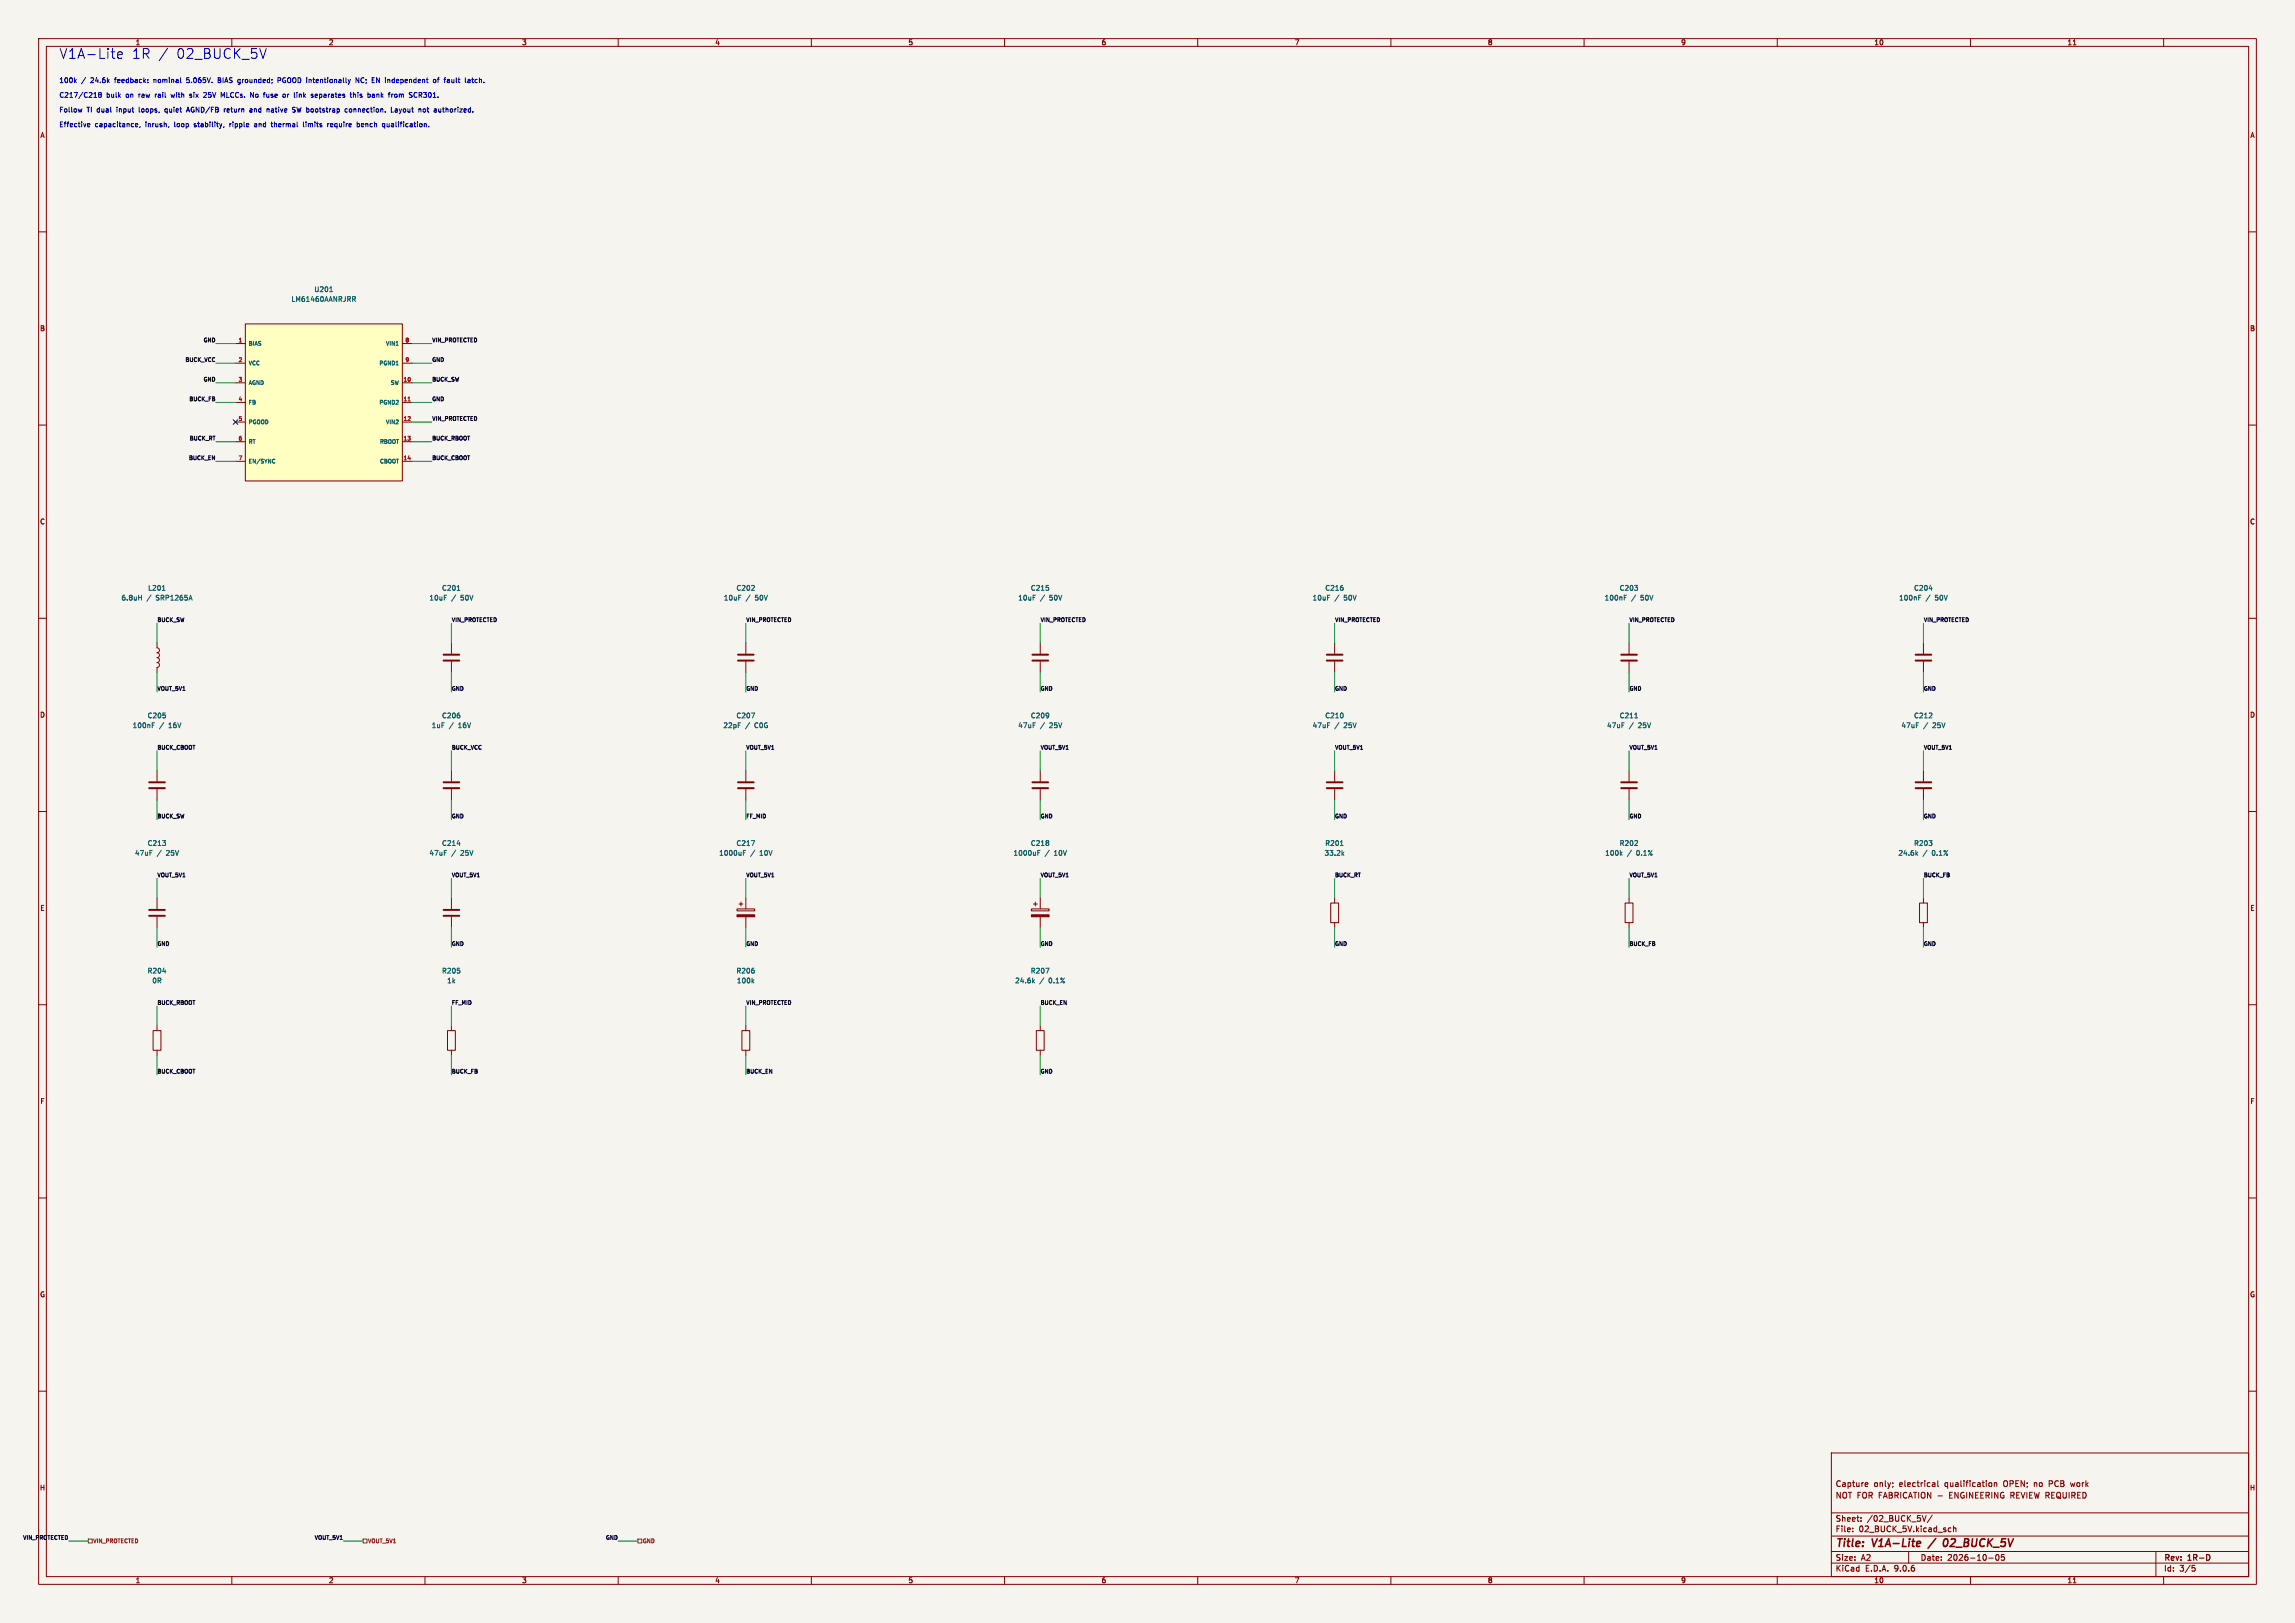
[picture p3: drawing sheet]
<svg xmlns="http://www.w3.org/2000/svg" width="594mm" height="420mm" viewBox="0 0 594 420" stroke-linecap="round" stroke-linejoin="round" font-family="sans-serif">
<defs><g id="words">
<g font-size="3.5" fill="#0000c2">
<text x="15.2" y="15.4">V1A-Lite</text>
<text x="33.9" y="15.4">1R /</text>
<text x="45.3" y="15.4">02_BUCK_5V</text>
</g>
<g font-size="2.8" fill="#840000">
<text x="475" y="400.9">Title:</text>
<text x="484.7" y="400.9">V1A-Lite</text>
<text x="504.6" y="400.9">02_BUCK_5V</text>
</g>
<g font-size="2.1" fill="#840000">
<text x="475" y="388">NOT FOR FABRICATION -</text>
<text x="475" y="385">Capture</text>
<text x="484.9" y="385">only;</text>
<text x="491.6" y="385">electrical</text>
<text x="503.5" y="385">qualification</text>
<text x="504.8" y="388">ENGINEERING REVIEW REQUIRED</text>
<text x="518.8" y="385">OPEN;</text>
<text x="526.9" y="385">no</text>
<text x="530.9" y="385">PCB</text>
<text x="536.7" y="385">work</text>
<text x="475" y="394">Sheet:</text>
<text x="483.2" y="394">/02_BUCK_5V/</text>
<text x="475" y="396.7">File:</text>
<text x="481.1" y="396.7">02_BUCK_5V.kicad_sch</text>
<text x="475" y="406.9">KiCad</text>
<text x="475" y="404.1">Size:</text>
<text x="481.7" y="404.1">A2</text>
<text x="482.7" y="406.9">E.D.A.</text>
<text x="490.3" y="406.9">9.0.6</text>
<text x="497" y="404.1">Date:</text>
<text x="504" y="404.1">2026-10-05</text>
<text x="560" y="404.3">Rev:</text>
<text x="560" y="406.9">Id:</text>
<text x="564.1" y="406.9">3/5</text>
<text x="566.4" y="404.3">1R-D</text>
</g>
<g font-size="1.8" fill="#840000">
<text x="35" y="11.9">1</text>
<text x="85" y="11.9">2</text>
<text x="135" y="11.9">3</text>
<text x="185" y="11.9">4</text>
<text x="235" y="11.9">5</text>
<text x="285" y="11.9">6</text>
<text x="335" y="11.9">7</text>
<text x="385" y="11.9">8</text>
<text x="435" y="11.9">9</text>
<text x="485" y="11.9">10</text>
<text x="535" y="11.9">11</text>
<text x="10.3" y="35.9">A</text>
<text x="582.3" y="35.9">A</text>
<text x="10.3" y="85.9">B</text>
<text x="582.3" y="85.9">B</text>
<text x="10.3" y="135.9">C</text>
<text x="582.3" y="135.9">C</text>
<text x="10.3" y="185.9">D</text>
<text x="582.3" y="185.9">D</text>
<text x="10.3" y="235.9">E</text>
<text x="582.3" y="235.9">E</text>
<text x="10.3" y="285.9">F</text>
<text x="582.3" y="285.9">F</text>
<text x="10.3" y="335.9">G</text>
<text x="582.3" y="335.9">G</text>
<text x="10.2" y="385.9">H</text>
<text x="582.2" y="385.9">H</text>
<text x="35" y="409.9">1</text>
<text x="85" y="409.9">2</text>
<text x="135" y="409.9">3</text>
<text x="185" y="409.9">4</text>
<text x="235" y="409.9">5</text>
<text x="285" y="409.9">6</text>
<text x="335" y="409.9">7</text>
<text x="385" y="409.9">8</text>
<text x="435" y="409.9">9</text>
<text x="485" y="409.9">10</text>
<text x="535" y="409.9">11</text>
</g>
<g font-size="1.8" fill="#0000c2">
<text x="15.2" y="21.8">100k</text>
<text x="21.1" y="21.8">/</text>
<text x="23.6" y="21.8">24.6k</text>
<text x="30" y="21.8">feedback:</text>
<text x="40.2" y="21.8">nominal</text>
<text x="49" y="21.8">5.065V.</text>
<text x="57.3" y="21.8">BIAS</text>
<text x="62.6" y="21.8">grounded;</text>
<text x="73.2" y="21.8">PGOOD intentionally</text>
<text x="93.8" y="21.8">NC;</text>
<text x="98.1" y="21.8">EN independent</text>
<text x="114.5" y="21.8">of</text>
<text x="117.5" y="21.8">fault</text>
<text x="123.1" y="21.8">latch.</text>
<text x="15.2" y="29.4">Follow</text>
<text x="15.2" y="25.6">C217/C218</text>
<text x="22.5" y="29.4">TI dual</text>
<text x="27.5" y="25.6">bulk</text>
<text x="30.5" y="29.4">input</text>
<text x="32.7" y="25.6">on</text>
<text x="36.2" y="25.6">raw</text>
<text x="36.4" y="29.4">loops,</text>
<text x="40.6" y="25.6">rail</text>
<text x="43.3" y="29.4">quiet</text>
<text x="45" y="25.6">with</text>
<text x="49.2" y="29.4">AGND/FB</text>
<text x="50" y="25.6">six</text>
<text x="53.8" y="25.6">25V</text>
<text x="58.5" y="25.6">MLCCs.</text>
<text x="59.1" y="29.4">return</text>
<text x="65.9" y="29.4">and</text>
<text x="66.3" y="25.6">No</text>
<text x="69.9" y="25.6">fuse</text>
<text x="70.5" y="29.4">native</text>
<text x="75.1" y="25.6">or</text>
<text x="77.4" y="29.4">SW bootstrap</text>
<text x="78.2" y="25.6">link</text>
<text x="82.8" y="25.6">separates</text>
<text x="91.4" y="29.4">connection.</text>
<text x="93.2" y="25.6">this</text>
<text x="97.9" y="25.6">bank</text>
<text x="103.5" y="29.4">Layout</text>
<text x="103.5" y="25.6">from</text>
<text x="109" y="25.6">SCR301.</text>
<text x="110.9" y="29.4">not</text>
<text x="115" y="29.4">authorized.</text>
<text x="15.2" y="33.2">Effective</text>
<text x="24.6" y="33.2">capacitance,</text>
<text x="37.8" y="33.2">inrush,</text>
<text x="45.4" y="33.2">loop</text>
<text x="50.7" y="33.2">stability,</text>
<text x="60.1" y="33.2">ripple</text>
<text x="66.7" y="33.2">and</text>
<text x="71.3" y="33.2">thermal</text>
<text x="79.8" y="33.2">limits</text>
<text x="86.3" y="33.2">require</text>
<text x="94.1" y="33.2">bench</text>
<text x="100.9" y="33.2">qualification.</text>
</g>
<g font-size="1.8" fill="#006464">
<text x="81.2" y="75.8">U201</text>
<text x="75.3" y="78.3">LM61460AANRJRR</text>
<text x="31.3" y="155.6">6.8uH</text>
<text x="38" y="155.6">/</text>
<text x="38.2" y="153">L201</text>
<text x="40.5" y="155.6">SRP1265A</text>
<text x="111" y="155.6">10uF</text>
<text x="114.3" y="153">C201</text>
<text x="116.9" y="155.6">/</text>
<text x="119.4" y="155.6">50V</text>
<text x="187.2" y="155.6">10uF</text>
<text x="190.5" y="153">C202</text>
<text x="193.1" y="155.6">/</text>
<text x="195.6" y="155.6">50V</text>
<text x="263.4" y="155.6">10uF</text>
<text x="266.7" y="153">C215</text>
<text x="269.3" y="155.6">/</text>
<text x="271.8" y="155.6">50V</text>
<text x="339.6" y="155.6">10uF</text>
<text x="342.9" y="153">C216</text>
<text x="345.5" y="155.6">/</text>
<text x="348" y="155.6">50V</text>
<text x="415.2" y="155.6">100nF</text>
<text x="419.1" y="153">C203</text>
<text x="422.3" y="155.6">/</text>
<text x="424.8" y="155.6">50V</text>
<text x="491.4" y="155.6">100nF</text>
<text x="495.3" y="153">C204</text>
<text x="498.5" y="155.6">/</text>
<text x="501" y="155.6">50V</text>
<text x="34.2" y="188.6">100nF</text>
<text x="38.1" y="186.1">C205</text>
<text x="41.3" y="188.6">/</text>
<text x="43.8" y="188.6">16V</text>
<text x="111.6" y="188.6">1uF</text>
<text x="114.3" y="186.1">C206</text>
<text x="116.2" y="188.6">/</text>
<text x="118.7" y="188.6">16V</text>
<text x="187.1" y="188.6">22pF</text>
<text x="190.5" y="186.1">C207</text>
<text x="192.9" y="188.6">/</text>
<text x="195.4" y="188.6">C0G</text>
<text x="263.4" y="188.6">47uF</text>
<text x="266.7" y="186.1">C209</text>
<text x="269.3" y="188.6">/</text>
<text x="271.8" y="188.6">25V</text>
<text x="339.6" y="188.6">47uF</text>
<text x="342.9" y="186.1">C210</text>
<text x="345.5" y="188.6">/</text>
<text x="348" y="188.6">25V</text>
<text x="415.8" y="188.6">47uF</text>
<text x="419.1" y="186.1">C211</text>
<text x="421.7" y="188.6">/</text>
<text x="424.2" y="188.6">25V</text>
<text x="492" y="188.6">47uF</text>
<text x="495.3" y="186.1">C212</text>
<text x="497.9" y="188.6">/</text>
<text x="500.4" y="188.6">25V</text>
<text x="34.8" y="221.6">47uF</text>
<text x="38.1" y="219.1">C213</text>
<text x="40.7" y="221.6">/</text>
<text x="43.2" y="221.6">25V</text>
<text x="111" y="221.6">47uF</text>
<text x="114.3" y="219.1">C214</text>
<text x="116.9" y="221.6">/</text>
<text x="119.4" y="221.6">25V</text>
<text x="186" y="221.6">1000uF</text>
<text x="190.5" y="219.1">C217</text>
<text x="194.3" y="221.6">/</text>
<text x="196.8" y="221.6">10V</text>
<text x="262.2" y="221.6">1000uF</text>
<text x="266.7" y="219.1">C218</text>
<text x="270.5" y="221.6">/</text>
<text x="273" y="221.6">10V</text>
<text x="342.7" y="221.6">33.2k</text>
<text x="342.9" y="219.1">R201</text>
<text x="415.3" y="221.6">100k</text>
<text x="419.1" y="219.1">R202</text>
<text x="421.2" y="221.6">/</text>
<text x="423.7" y="221.6">0.1%</text>
<text x="491.2" y="221.6">24.6k</text>
<text x="495.3" y="219.1">R203</text>
<text x="497.7" y="221.6">/</text>
<text x="500.2" y="221.6">0.1%</text>
<text x="38.1" y="252.1">R204</text>
<text x="39.3" y="254.6">0R</text>
<text x="114.3" y="252.1">R205</text>
<text x="115.6" y="254.6">1k</text>
<text x="190.5" y="252.1">R206</text>
<text x="190.6" y="254.6">100k</text>
<text x="262.6" y="254.6">24.6k</text>
<text x="266.7" y="252.1">R207</text>
<text x="269.1" y="254.6">/</text>
<text x="271.6" y="254.6">0.1%</text>
</g>
<g font-size="1.4" fill="#0f0f0f">
<text x="52.5" y="88.6">GND</text>
<text x="111.8" y="88.6">VIN_PROTECTED</text>
<text x="47.8" y="93.7">BUCK_VCC</text>
<text x="111.8" y="93.7">GND</text>
<text x="52.5" y="98.8">GND</text>
<text x="111.8" y="98.8">BUCK_SW</text>
<text x="48.9" y="103.9">BUCK_FB</text>
<text x="111.8" y="103.9">GND</text>
<text x="111.8" y="108.9">VIN_PROTECTED</text>
<text x="48.8" y="119.1">BUCK_EN</text>
<text x="48.9" y="114">BUCK_RT</text>
<text x="111.8" y="119.1">BUCK_CBOOT</text>
<text x="111.8" y="114">BUCK_RBOOT</text>
<text x="40.6" y="161">BUCK_SW</text>
<text x="116.8" y="161">VIN_PROTECTED</text>
<text x="193" y="161">VIN_PROTECTED</text>
<text x="269.2" y="161">VIN_PROTECTED</text>
<text x="345.4" y="161">VIN_PROTECTED</text>
<text x="421.6" y="161">VIN_PROTECTED</text>
<text x="497.8" y="161">VIN_PROTECTED</text>
<text x="40.6" y="178.8">VOUT_5V1</text>
<text x="116.8" y="178.8">GND</text>
<text x="193" y="178.8">GND</text>
<text x="269.2" y="178.8">GND</text>
<text x="345.4" y="178.8">GND</text>
<text x="421.6" y="178.8">GND</text>
<text x="497.8" y="178.8">GND</text>
<text x="40.6" y="194">BUCK_CBOOT</text>
<text x="116.8" y="194">BUCK_VCC</text>
<text x="193" y="194">VOUT_5V1</text>
<text x="269.2" y="194">VOUT_5V1</text>
<text x="345.4" y="194">VOUT_5V1</text>
<text x="421.6" y="194">VOUT_5V1</text>
<text x="497.8" y="194">VOUT_5V1</text>
<text x="40.6" y="211.8">BUCK_SW</text>
<text x="116.8" y="211.8">GND</text>
<text x="193" y="211.8">FF_MID</text>
<text x="269.2" y="211.8">GND</text>
<text x="345.4" y="211.8">GND</text>
<text x="421.6" y="211.8">GND</text>
<text x="497.8" y="211.8">GND</text>
<text x="40.6" y="227.1">VOUT_5V1</text>
<text x="116.8" y="227.1">VOUT_5V1</text>
<text x="193" y="227.1">VOUT_5V1</text>
<text x="269.2" y="227.1">VOUT_5V1</text>
<text x="345.4" y="227.1">BUCK_RT</text>
<text x="421.6" y="227.1">VOUT_5V1</text>
<text x="497.8" y="227.1">BUCK_FB</text>
<text x="40.6" y="244.8">GND</text>
<text x="116.8" y="244.8">GND</text>
<text x="193" y="244.8">GND</text>
<text x="269.2" y="244.8">GND</text>
<text x="345.4" y="244.8">GND</text>
<text x="421.6" y="244.8">BUCK_FB</text>
<text x="497.8" y="244.8">GND</text>
<text x="40.6" y="260.1">BUCK_RBOOT</text>
<text x="116.8" y="260.1">FF_MID</text>
<text x="193" y="260.1">VIN_PROTECTED</text>
<text x="269.2" y="260.1">BUCK_EN</text>
<text x="40.6" y="277.9">BUCK_CBOOT</text>
<text x="116.8" y="277.9">BUCK_FB</text>
<text x="193" y="277.9">BUCK_EN</text>
<text x="269.2" y="277.9">GND</text>
<text x="5.8" y="398.5">VIN_PROTECTED</text>
<text x="81.3" y="398.5">VOUT_5V1</text>
<text x="156.7" y="398.5">GND</text>
</g>
<g font-size="1.4" fill="#a90000">
<text x="61.6" y="88.6">1</text>
<text x="104.8" y="88.6">8</text>
<text x="61.6" y="93.7">2</text>
<text x="104.8" y="93.7">9</text>
<text x="61.6" y="98.8">3</text>
<text x="104.3" y="98.8">10</text>
<text x="61.6" y="103.9">4</text>
<text x="104.3" y="103.9">11</text>
<text x="61.6" y="109">5</text>
<text x="104.3" y="109">12</text>
<text x="61.6" y="114">6</text>
<text x="61.6" y="119.1">7</text>
<text x="104.3" y="114">13</text>
<text x="104.3" y="119.1">14</text>
</g>
<g font-size="1.4" fill="#006464">
<text x="64.3" y="89.6">BIAS</text>
<text x="99.7" y="89.6">VIN1</text>
<text x="64.3" y="94.7">VCC</text>
<text x="98" y="94.7">PGND1</text>
<text x="64.3" y="99.8">AGND</text>
<text x="101" y="99.8">SW</text>
<text x="64.3" y="104.9">FB</text>
<text x="98" y="104.9">PGND2</text>
<text x="64.3" y="110">PGOOD</text>
<text x="99.7" y="110">VIN2</text>
<text x="64.3" y="115">RT</text>
<text x="98.2" y="115">RBOOT</text>
<text x="64.3" y="120.1">EN/SYNC</text>
<text x="98.2" y="120.1">CBOOT</text>
</g>
<g font-size="1.4" fill="#725600">
<text x="24" y="399.5">VIN_PROTECTED</text>
<text x="95.1" y="399.5">VOUT_5V1</text>
<text x="166.3" y="399.5">GND</text>
</g>
</g></defs>
<path d="M0 0h594v420h-594z" fill="#f5f4ef" stroke="#f5f4ef" stroke-width=".26"/>
<g fill="none" stroke="#840000" stroke-width=".26">
<path d="M10 10h574v400h-574zM12 12h570v396h-570zM60 10v2M110 10v2M160 10v2M210 10v2M260 10v2M310 10v2M360 10v2M410 10v2M460 10v2M510 10v2"/>
<path d="M536.6 11.6h.7M560 10v2M10 60h2M582 60h2M10 110h2M582 110h2M10 160h2M40.6 166.4v1.2l.5 .2 .2 .5-.2 .4-.5 .2 .5 .2 .2 .4-.2 .5-.5 .2 .5 .2 .2 .4-.2 .5-.5 .2 .5 .1 .2 .5-.2 .4-.5 .2v1.3M497.8 166.4v2.8M497.8 171.2v2.8M582 160h2M40.6 199.4v2.8"/>
<path d="M193 199.4v2.8M421.6 199.4v2.8M497.8 199.4v2.8M10 210h2M40.6 204.2v2.8M193 204.2v2.8M421.6 204.2v2.8M497.8 204.2v2.8M582 210h2M190.8 235.2h4.5v.5h-4.5zM191.3 233.9h1M191.8 233.4v1"/>
<path d="M193 232.4v2.8M193 237.2v2.8M420.6 233.7h2.1v5.1h-2.1zM421.6 232.4v1.3M421.6 238.8v1.2M10 260h2M192 266.7h2.1v5.1h-2.1zM193 265.4v1.3M193 271.8v1.3M582 260h2M10 310h2M582 310h2"/>
<path d="M10 360h2M474 376h108v32h-108zM582 360h2M474 397.5h108M474 391.5h108M479.5 396.2v.2M479.5 395.4v.2M481.7 393.5v.2M481.7 392.7v.2M483 383.7h.4l.1 .3-.8 .2M483.4 384.6l-.4 .1M489.9 383.7v.2"/>
<path d="M490 384.6l-.1 .2M498.5 392.2l-.5 1.5M500.1 392.1l-1.3 1.9M500.3 383.7l.5 .2v.8M500.8 384.6l-.5 .1M500.8 384l-.5 .1M501.5 383.2v1.3l.2 .2M504.5 395.4h.5M505 396.3l-.5 .1M505.6 395.5l.6-.1v1M505.6 394.9v1.5M515 383.7l.5 .3v.5l-.5 .2"/>
<path d="M516.2 383.8l.5-.1 .1 1M516.2 383.7v1M535.9 383.7l.3 1M60 408v2M110 408v2M160 408v2M210 408v2M260 408v2M310 408v2M360 408v2M410 408v2M460 408v2"/>
<path d="M474 404.5h108M474 401.5h108M494 401.5v3M510 408v2M514.7 403.2h1.2M516.7 402.4l.2-.1a.8 .8 0 0 1 .5 .7 .8 .8 0 0 1-.5 .8l-.4-.6zM518.7 402.3h-.7v.7l.7-.1v.7l-.2 .2-.5-.2M536.6 409.6h.7M558 401.5v6.5M560 408v2M567.4 405.1h.7M567.5 405.6h.4l.3 .3-.2 .6-.5 .1"/>
</g>
<path d="M571.9 402.6v.8" fill="none" stroke="#840000" stroke-width=".3"/>
<path d="M497 399l.1 .3-1 .2M501 398.1l-2 2.6M504 398.3l-.2-.1a1.19 1.19 0 0 0-.4 2l.6-.4" fill="none" stroke="#840000" stroke-width=".4"/>
<g fill="none" stroke="#006464" stroke-width=".26">
<path d="M35.9 154.6h.7M36.6 154v1.3M42 152.8h.7M496.6 154.6h.4M496.6 154h.6M499.3 152.3h.8M39.4 187.7h.4M39.4 187h.6M194.5 184.5h.8l-.5 1.3M423.1 185.8h.7M194.5 217.5h.8l-.5 1.3M192.4 220.7h.4"/>
<path d="M192.4 220.1h.6M419.5 220.9l.4 .4M419.9 220.5l-.5 .5M194.8 253.9l.3 .5M195.1 253.5l-.5 .5"/>
</g>
<path d="M495.8 169.4h4.1M495.8 170.9h4.1M38.6 202.4h4.1M38.6 204h4.1M191 202.4h4.1M191 204h4.1M419.6 202.4h4.1M419.6 204h4.1M495.8 202.4h4.1M495.8 204h4.1" fill="none" stroke="#840000" stroke-width=".51"/>
<path d="M190.8 236.7h4.5v.5h-4.5z" fill="#840000" stroke="#840000" stroke-width=".26"/>
<path d="M63.5 83.8h40.6v40.7h-40.6z" fill="#ffffc2"/>
<g fill="none" stroke="#840000" stroke-width=".26">
<path d="M61 88.9h2.5M61 94h2.5M61 99.1h2.5M63.5 83.8h40.6v40.7h-40.6zM104.1 88.9h2.6M104.1 94h2.6M104.1 99.1h2.6M61 104.1h2.5M61 109.2h2.5M61 114.3h2.5M61 119.4h2.5M104.1 104.1h2.6"/>
<path d="M104.1 109.2h2.6M104.1 114.3h2.6M104.1 119.4h2.6M116.8 166.4v2.8M116.8 171.2v2.8M193 166.4v2.8M193 171.2v2.8M269.2 166.4v2.8M269.2 171.2v2.8M345.4 166.4v2.8M345.4 171.2v2.8M421.6 166.4v2.8"/>
<path d="M421.6 171.2v2.8M116.8 199.4v2.8M269.2 199.4v2.8M345.4 199.4v2.8M116.8 204.2v2.8M269.2 204.2v2.8M345.4 204.2v2.8M40.6 232.4v2.8M40.6 237.2v2.8M116.8 232.4v2.8M116.8 237.2v2.8M267 235.2h4.5v.5h-4.5z"/>
<path d="M267.5 233.9h1M268 233.4v1M269.2 232.4v2.8M269.2 237.2v2.8M344.4 233.7h2.1v5.1h-2.1zM345.4 232.4v1.3M345.4 238.8v1.2M496.8 233.7h2.1v5.1h-2.1zM497.8 232.4v1.3M497.8 238.8v1.2M39.6 266.7h2.1v5.1h-2.1zM40.6 265.4v1.3"/>
<path d="M40.6 271.8v1.3M115.8 266.7h2.1v5.1h-2.1zM116.8 265.4v1.3M116.8 271.8v1.3M268.2 266.7h2.1v5.1h-2.1zM269.2 265.4v1.3M269.2 271.8v1.3"/>
</g>
<g fill="none" stroke="#006464" stroke-width=".26">
<path d="M85.3 75.5h.8M91.3 76.7h.4l.3 .3-.1 .4h-.6M91.6 77.4l.4 .6M70.9 118.8l.2 .1M71.1 119.8h-.2M71.1 119.7v.1M118.3 152.8h.7M420.4 154.6h.4M420.4 154h.6M118.3 218.4h.8M346.9 218.8h.7M268.6 220.7h.4"/>
<path d="M268.6 220.1h.6M347.5 220.9l.3 .4M347.8 220.5l-.5 .5M496 220.9l.4 .4M496.4 220.5l-.5 .5M42.1 251.4h.8M267.4 253.9l.4 .5M267.8 253.5l-.5 .5M270.7 250.5h.8l-.5 1.3"/>
</g>
<path d="M105.6 103.8h.6" fill="none" stroke="#a90000" stroke-width=".26"/>
<g fill="none" stroke="#840000" stroke-width=".51">
<path d="M114.8 169.4h4.1M114.8 170.9h4.1M191 169.4h4.1M191 170.9h4.1M267.2 169.4h4.1M267.2 170.9h4.1M343.4 169.4h4.1M343.4 170.9h4.1M419.6 169.4h4.1M419.6 170.9h4.1M114.8 202.4h4.1M114.8 204h4.1"/>
<path d="M267.2 202.4h4.1M267.2 204h4.1M343.4 202.4h4.1M343.4 204h4.1M38.6 235.5h4.1M38.6 237h4.1M114.8 235.5h4.1M114.8 237h4.1"/>
</g>
<path d="M267 236.7h4.5v.5h-4.5z" fill="#840000" stroke="#840000" stroke-width=".26"/>
<path d="M22.9 398.3h1v1h-1zM94 398.3h1v1h-1zM165.1 398.3h1v1h-1z" fill="none" stroke="#725600" stroke-width=".26"/>
<g fill="none" stroke="#009600" stroke-width=".26">
<path d="M55.9 99.1h5.1M55.9 94h5.1M55.9 88.9h5.1M106.7 99.1h5.1M106.7 94h5.1M106.7 88.9h5.1M55.9 119.4h5.1M55.9 114.3h5.1M55.9 104.1h5.1M106.7 119.4h5.1M106.7 114.3h5.1M106.7 109.2h5.1"/>
<path d="M106.7 104.1h5.1M40.6 161.3v5.1M40.6 174v5.1M116.8 161.3v5.1M116.8 174v5.1M193 161.3v5.1M193 174v5.1M269.2 161.3v5.1M269.2 174v5.1M345.4 161.3v5.1M345.4 174v5.1M421.6 161.3v5.1"/>
<path d="M421.6 174v5.1M497.8 161.3v5.1M497.8 174v5.1M40.6 194.3v5.1M116.8 194.3v5.1M193 194.3v5.1M269.2 194.3v5.1M345.4 194.3v5.1M421.6 194.3v5.1M497.8 194.3v5.1M40.6 207v5.1M116.8 207v5.1"/>
<path d="M193 207v5.1M269.2 207v5.1M345.4 207v5.1M421.6 207v5.1M497.8 207v5.1M40.6 227.3v5.1M116.8 227.3v5.1M193 227.3v5.1M269.2 227.3v5.1M345.4 227.3v5.1M421.6 227.3v5.1M497.8 227.3v5.1"/>
<path d="M40.6 240v5.1M116.8 240v5.1M193 240v5.1M269.2 240v5.1M345.4 240v5.1M421.6 240v5.1M497.8 240v5.1M40.6 260.4v5M40.6 273.1v5M116.8 260.4v5M116.8 273.1v5M193 260.4v5"/>
<path d="M193 273.1v5M269.2 260.4v5M269.2 273.1v5M17.8 398.8h5.1M88.9 398.8h5.1M160 398.8h5.1"/>
</g>
<path d="M60.4 108.6l1.2 1.2M61.6 108.6l-1.2 1.2" fill="none" stroke="#000084" stroke-width=".26"/>
<g fill="none" stroke="#0000c2" stroke-width=".26">
<path d="M30.5 14.3l1.2-.3-.2-.5-.7-.1-.3 .4 .1 1.2h.9M43.4 12.4l-2.2 3.3M68.9 12.6l-.8 2.5M19.4 20.9l.4 .5M19.8 20.5l-.5 .5M21.2 28.2l-.2 .8-.3-.6M22.7 32.4l.6-.1-.1-.3h-.4l-.1 .2v.6h.5M24.3 25.2h.7M25.7 24.5l-.2 .2 .2 .5 .5-.2-.2-.5M25.7 24.5l-.2-.3 .2-.3 .5 .3-.2 .3M25.7 24.5h.3M35.1 32.4l.6-.1-.1-.3h-.4l-.1 .2v.6h.5"/>
<path d="M36.3 32.8l-.2 .2M38.3 21.3v.1M38.3 20.6v.1M42.8 28.2v.8M43.7 32.8l-.1 .2M44.2 24.4l.3 .8M48.3 21.3l.2 .1M48.4 28.6h.6M48.7 27.7l-.5 1.3M49 20.1h-.6l-.1 .6 .2-.1M49.1 25.1l.3 .1M49.4 24.4l-.3 .1 .3 .3"/>
<path d="M53.3 24l-.6 .1M53.4 24.5l-.7 .7h.7M56.5 20.7h.4M56.9 20.1h-.4v1.3h.4M57.2 23.9l.5 .9 .4-.9M58 32.8l-.1 .2M58 28.2v.8M58.4 28.2l-.4 .2M59.5 32v.8M59.7 32l-.2 .2M61.8 20.5l.3 .1M62.1 21.7l-.4 .1"/>
<path d="M62.1 21.3l-.3 .1M64.7 28.2h.5v.8M64.9 23.9l.7 1.3v-1.3M65.2 28.5l-.6 .2 .2 .3h.4M66.3 32h-.4M66.3 32.3l-.5 .2 .1 .3h.4M69.1 25.1l.3 .1M69.3 28.2l.3 .1v.7M70.1 32h.5M70.3 31.6v1l.3 .2M71.9 20.8l.6-.1 .1-.5-.7-.1v1.3M73.8 24.5v.6"/>
<path d="M74.4 24.4v.8M74.7 24.4l-.3 .2M75.8 28.2a.53 .53 0 0 1 .6 .7l-.7 .1M76.2 23.9v1.1M76.4 27.8l-.6 .1M76.8 27.7l.3 1.3M76.8 23.9v.2M77.4 24.4v.8M77.8 24.4l-.4 .1M78.5 31.6v1l.2 .2M79.2 31.6v.1M79.2 32v.8"/>
<path d="M81.6 24.8l.6-.1-.1-.3h-.4l-.1 .1v.6h.5M84.8 32v.8M85.2 32l-.4 .2M86 32l-.4 .2v.6h.4M86.2 32.3l-.6 .1M89.9 28.2h-.4l-.2 .2 .1 .6h.5M90.9 28.2h-.3l-.2 .2 .1 .5 .4 .1M91.5 24.5l.5-.1v.8M91.5 23.9v1.3M92.4 32h.4l.3 .2-.2 .6h-.5M92.4 31.6v1.2M92.6 23.9v.2"/>
<path d="M92.9 20.1v1.3l-.8-1.3v1.3M93.6 32v.8M94.1 32.3l-.6 .1M96.5 24.4l.4 .1v.6l-.4 .1M96.9 24.7h-.4M97.5 21.4v-1.3l.7 1.3M99.2 32h.4M99.6 32.8h-.4M99.6 32v1.2M100.2 32v.6l.2 .2M101.3 27.7v1.3h.6M102.2 24.4h.3l.3 .2-.1 .5h-.5"/>
<path d="M102.3 28.2h.5v.8M102.8 28.5l-.6 .2 .2 .3h.4M107.4 24l.5 .1M107.9 25.1h-.5M108.5 24.6h.5M109 23.9h-.5v1.3M109.6 28.2h.3l.3 .2v.4l-.3 .2-.4-.2zM112.3 20.6l.3-.1 .2 .3v.4l-.2 .2-.4-.2zM113.2 20.5h.5M113.7 20.1l-.3 .2v1.1M114.1 28.9l-.4 .1M114.1 28.2v.8"/>
<path d="M121.2 20.5l.5 .2v.7M121.7 21.3l-.5 .1M121.7 20.8l-.5 .1M122.1 20.5h.5M122.3 20.1v1.1l.3 .2"/>
</g>
<use href="#words"/>
</svg>
